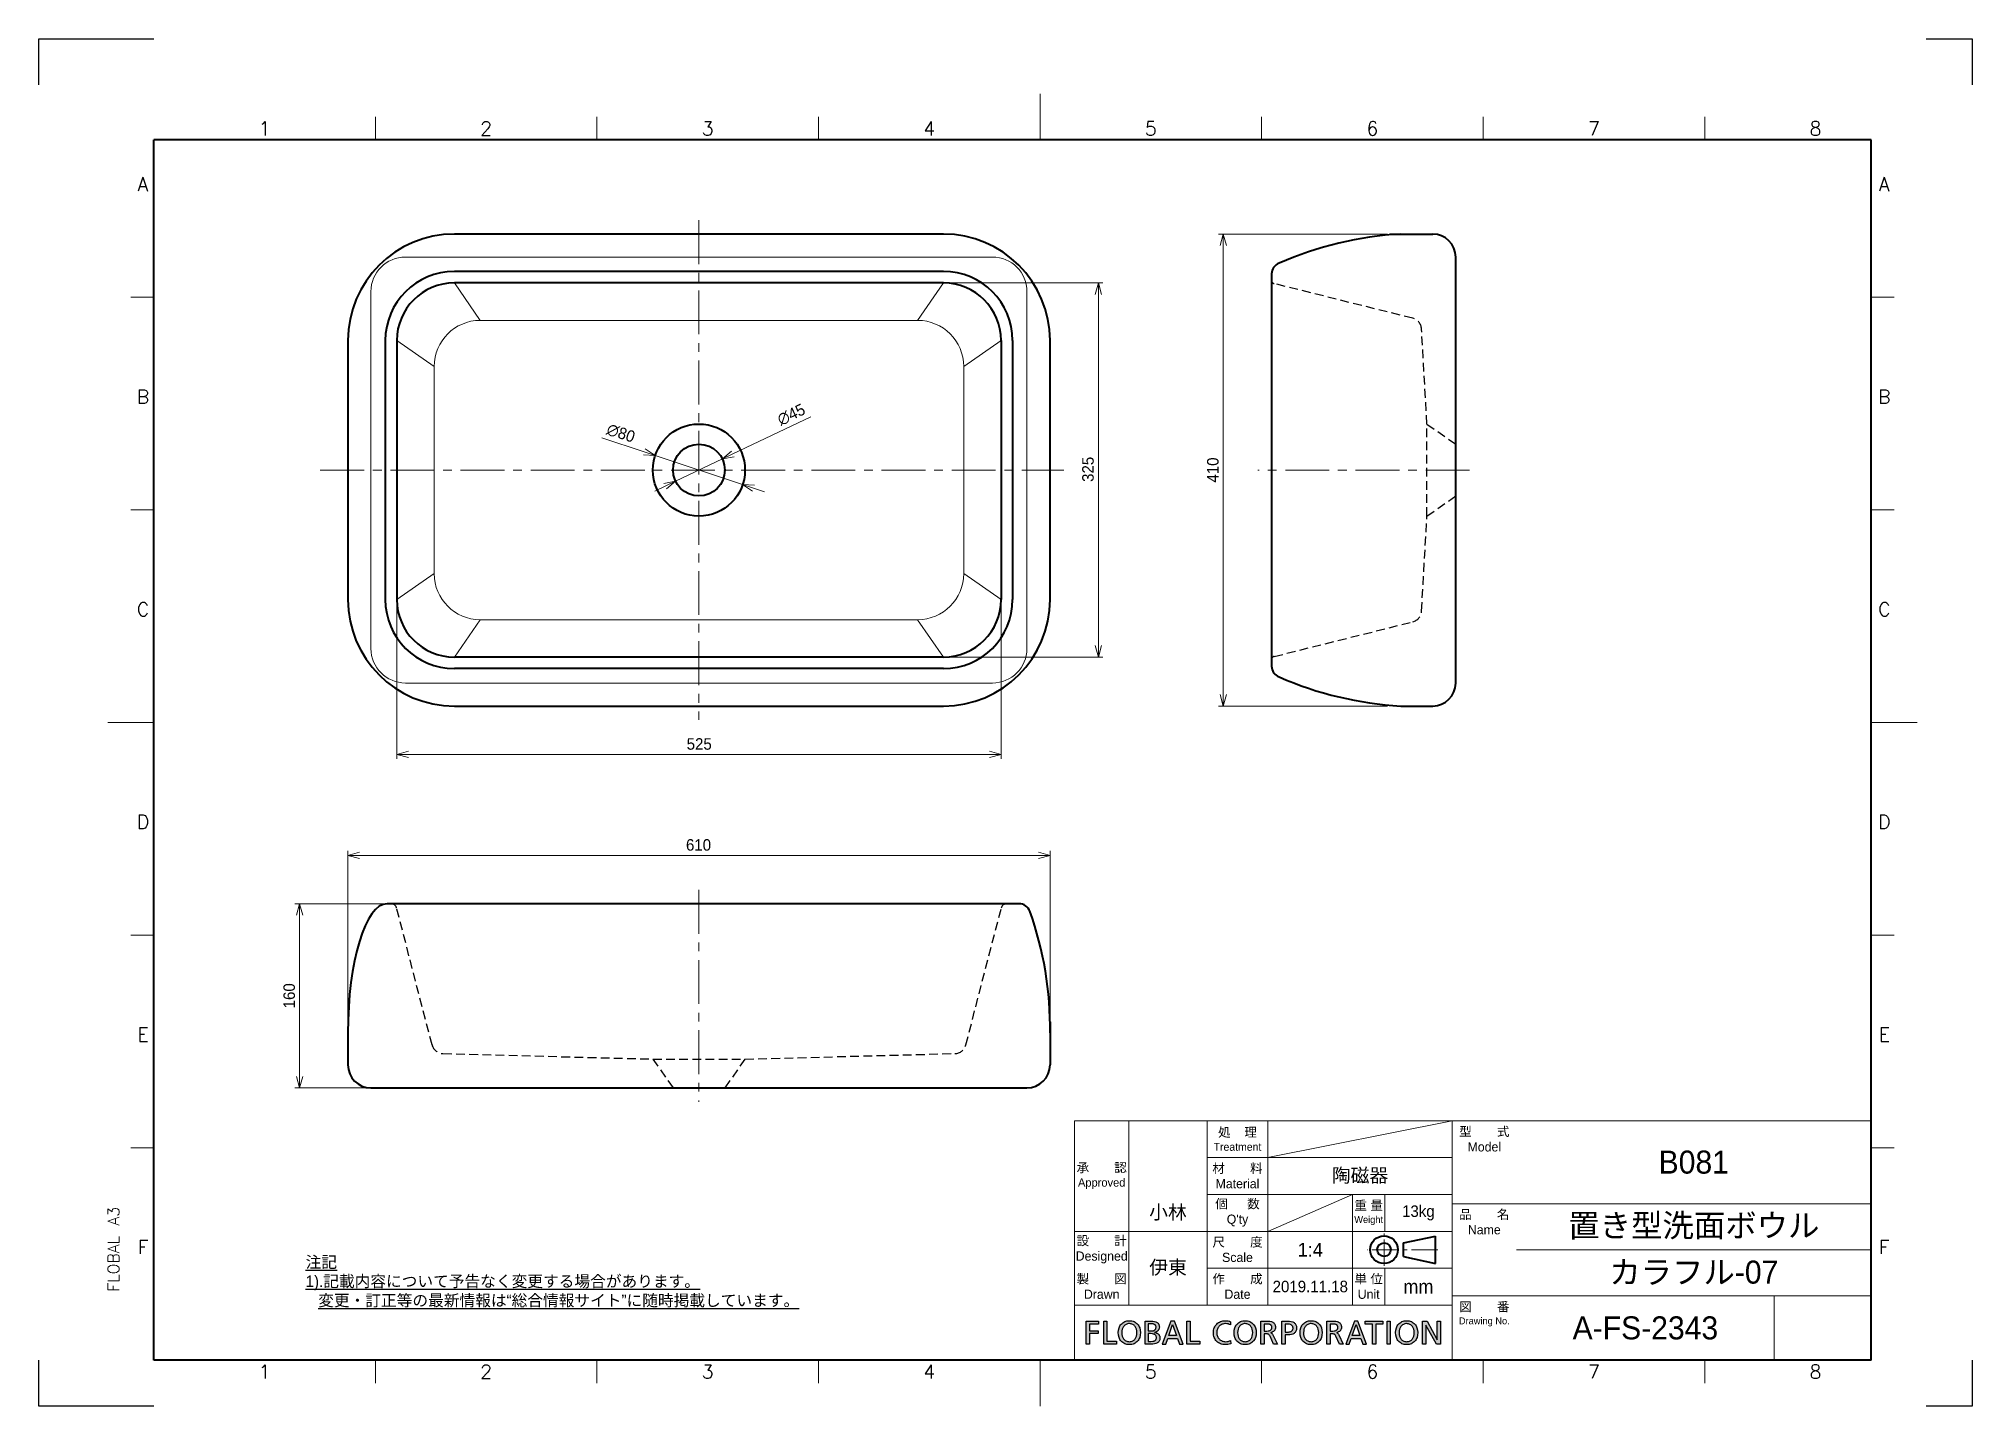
# Model space of a CAD drawing. Header units: millimetres. Extents: x 0 to 1680, y 0 to 1188.
import ezdxf
from ezdxf.enums import TextEntityAlignment as Align

# ---------------------------------------------------------------- set-up
doc = ezdxf.new("R2010")
doc.units = ezdxf.units.MM
doc.header["$LTSCALE"] = 0.3
for name, pattern in [('CENTER', [50.8, 31.75, -6.35, 6.35, -6.35]), ('CENTER2', [28.575, 19.05, -3.175, 3.175, -3.175]), ('HIDDEN', [9.525, 6.35, -3.175])]:
    doc.linetypes.add(name, pattern=pattern)
doc.layers.add('HOJO', color=8, linetype='Continuous', lineweight=13, plot=False)
for name, color, linetype, lineweight in [('TEXT', 7, 'Continuous', 25), ('中心線', 4, 'CENTER', 18), ('中心線x.5', 4, 'CENTER2', 18), ('実線', 3, 'Continuous', 35), ('寸法', 2, 'Continuous', 18), ('細線', 7, 'Continuous', 18), ('隠線', 1, 'HIDDEN', 25)]:
    doc.layers.add(name, color=color, linetype=linetype, lineweight=lineweight)
doc.styles.add('MS Pゴシック', font='')
doc.styles.add('Roman', font='romans.shx', dxfattribs={"bigfont": 'bigfont.shx'})
doc.styles.get("Standard").update_dxf_attribs({"font": 'txt.shx', "bigfont": 'bigfont.shx'})
doc.styles.get('MS Pゴシック').set_extended_font_data('MS PGothic')
doc.dimstyles.new('MyDim S＝1：4', dxfattribs={"dimtxt": 2.5, "dimasz": 2.5, "dimexe": 1, "dimexo": 0.5, "dimgap": 1, "dimtad": 3, "dimdsep": 46, "dimtxsty": 'MS Pゴシック', "dimblk": 'OPEN30', "dimcen": 0, "dimclrd": 256, "dimclre": 256, "dimclrt": 256, "dimazin": 2, "dimtfac": 1, "dimtmove": 0, "dimatfit": 3, "dimldrblk": 'OPEN30', "dimfxl": 1, "dimlwd": 18, "dimlwe": 18, "dimarcsym": 0})

msp = doc.modelspace()

# ---------------------------------------------------------------- texts
at = {"layer": 'TEXT', "ltscale": 4, "style": 'Roman'}
for s, p in [('1', (196.25, 1104)), ('2', (388.75, 1104)), ('3', (581.25, 1104)), ('4', (773.75, 1104)), ('5', (966.25, 1104)), ('6', (1158.75, 1104)), ('7', (1351.25, 1104)), ('8', (1543.75, 1104)), ('A', (90.429, 1055.667)), ('A', (1603.483, 1055.667)), ('B', (90.61, 871)), ('B', (1603.483, 871)), ('C', (90.61, 686.333)), ('C', (1603.483, 686.333)), ('D', (90.61, 501.667)), ('D', (1603.483, 501.667)), ('E', (90.61, 317)), ('E', (1603.483, 317)), ('F', (90.61, 132.333)), ('F', (1603.483, 132.333)), ('1', (196.25, 24.08)), ('2', (388.75, 24.08)), ('3', (581.25, 24.08)), ('4', (773.75, 24.08)), ('5', (966.25, 24.08)), ('6', (1158.75, 24.08)), ('7', (1351.25, 24.08)), ('8', (1543.75, 24.08))]:
    msp.add_text(s, height=12, dxfattribs=at).set_placement(p, align=Align.CENTER)
at = {"layer": 'TEXT', "ltscale": 4}
msp.add_text('FLOBAL A3', height=10, rotation=90, dxfattribs=at).set_placement((70, 99.583))
for s, insert, char_height, width, attachment_point in [('{\\fMS UI Gothic|b0|i0|c128|p50;処    理\\H0.85x;Treatment}', (1041.556, 232), 8, 52.88785, 5), ('{\\fMS UI Gothic|b0|i0|c128|p2;型\u3000\u3000式\\P\\fMS UI Gothic|b0|i0|c128|p50;Model}', (1256, 232), 8, 56, 5), ('{\\fMS PMincho|b0|i0|c128|p18;B081}', (1438, 212), 20, 308, 5), ('{\\fMS UI Gothic|b0|i0|c128|p50;承\u3000\u3000認\\H0.9x;Approved}', (923.58, 200), 8, 47.16, 5), ('{\\fMS UI Gothic|b0|i0|c128|p2;材\u3000\u3000料Material}', (1041.556, 200), 8, 52.88785, 5), ('{\\fMS PMincho|b0|i0|c128|p18;陶磁器}', (1148, 200), 12, 160, 5), ('{\\fMS PMincho|b0|i0|c128|p18;小林}', (981.136, 168), 12, 67.95215, 5), ("{\\fMS UI Gothic|b0|i0|c128|p2;個  \u3000数Q'ty}", (1041.556, 168), 8, 52.88785, 5), ('{\\fMS UI Gothic|b0|i0|c128|p50;重 量\\H0.7502x;Weight}', (1155.531, 168), 7.998, 27.84, 5), ('{\\fMS PMincho|b0|i0|c128|p18;13kg}', (1198.726, 168), 10, 58.54857, 5), ('{\\fMS UI Gothic|b0|i0|c128|p2;品\u3000\u3000名\\P\\fMS UI Gothic|b0|i0|c128|p50;Name}', (1256, 160), 8, 56, 5), ('{\\fMS PMincho|b0|i0|c128|p18;置き型洗面ボウル}', (1438.061, 156), 20, 308.1212, 5), ('{\\fMS UI Gothic|b0|i0|c128|p2;設\u3000\u3000計Designed}', (923.58, 136), 8, 47.16, 5), ('{\\fMS UI Gothic|b0|i0|c128|p50;尺\u3000\u3000度Scale}', (1041.556, 136), 8, 52.88785, 5), ('{\\fMS PMincho|b0|i0|c128|p18;1:4}', (1104.806, 136), 12, 73.61143, 5), ('{\\fMS PMincho|b0|i0|c128|p18;\\L注記\\P1).記載内容について予告なく変更する場合があります。\\P   変更・訂正等の最新情報は“総合情報サイト”に随時掲載しています。}', (231.958, 85.834), 10, 1032.25224, 7), ('{\\fMS PMincho|b0|i0|c128|p18;伊東}', (981.204, 120), 12, 68.0889, 5), ('{\\fMS PMincho|b0|i0|c128|p18;カラフル-07}', (1438, 116), 20, 308, 5), ('{\\fMS UI Gothic|b0|i0|c128|p2;製\u3000\u3000図\\PDrawn}', (923.58, 104), 8, 47.16, 5), ('{\\fMS UI Gothic|b0|i0|c128|p2;作\u3000\u3000成Date}', (1041.556, 104), 8, 52.88785, 5), ('{\\fMS PMincho|b0|i0|c128|p18;2019.11.18}', (1104.806, 104), 10, 73.61143, 5), ('{\\fMS UI Gothic|b0|i0|c128|p50;単 位\\H1x;Unit}', (1155.531, 104), 7.998, 27.84, 5), ('{\\fMS PMincho|b0|i0|c128|p18;mm}', (1198.726, 104), 12, 58.54846, 5), ('{\\fMS UI Gothic|b0|i0|c128|p50;図\u3000\u3000番\\fMS UI Gothic|b0|i0|c128|p2;\\P\\fMS UI Gothic|b0|i0|c128|p50;\\H0.75x;Drawing No.}', (1256, 80), 8, 56, 5), ('{\\fMS PMincho|b0|i0|c128|p18;A-FS-2343}', (1395.941, 68), 20, 223.88148, 5)]:
    msp.add_mtext(s, dxfattribs=dict(at, insert=insert, char_height=char_height, width=width, attachment_point=attachment_point))

# ---------------------------------------------------------------- blocks, each defined once
blk = doc.blocks.new('_Open30')
at = {"color": 0, "lineweight": -2}
for p, q in [((-1, 0.27), (0, 0)), ((0, 0), (-1, -0.27)), ((0, 0), (-1, 0))]:
    blk.add_line(p, q, dxfattribs=at)
blk = doc.blocks.new('*D7')
at = {"layer": 'Defpoints', "color": 0, "ltscale": 4, "transparency": 16777216}
for p in [(226.7, 436.6), (302.8, 436.6), (288.7, 276.6)]:
    blk.add_point(p, dxfattribs=at)
at = {"layer": '寸法', "lineweight": 18, "ltscale": 4, "transparency": 16777216}
for p, q in [((300.8, 436.6), (222.7, 436.6)), ((226.7, 286.6), (226.7, 426.6)), ((286.7, 276.6), (222.7, 276.6))]:
    blk.add_line(p, q, dxfattribs=at)
at = {"layer": '寸法', "lineweight": 18, "ltscale": 4, "transparency": 16777216, "xscale": 10, "yscale": 10, "zscale": 10}
for p, rotation in [((226.7, 436.6), 90), ((226.7, 276.6), 270)]:
    blk.add_blockref('_Open30', p, dxfattribs=dict(at, rotation=rotation))
at = {"layer": '寸法', "ltscale": 4, "transparency": 16777216, "insert": (217.7, 356.6), "char_height": 10, "attachment_point": 5, "rotation": 90, "style": 'MS Pゴシック'}
blk.add_mtext('160', dxfattribs=at)
blk = doc.blocks.new('*D4')
at = {"layer": 'Defpoints', "color": 0, "ltscale": 4, "transparency": 16777216}
for p in [(1029.2, 1018.3), (1173.9, 1018.3), (1173.9, 608.3)]:
    blk.add_point(p, dxfattribs=at)
at = {"layer": '寸法', "lineweight": 18, "ltscale": 4, "transparency": 16777216}
for p, q in [((1171.9, 1018.3), (1025.2, 1018.3)), ((1029.2, 618.3), (1029.2, 1008.3)), ((1171.9, 608.3), (1025.2, 608.3))]:
    blk.add_line(p, q, dxfattribs=at)
at = {"layer": '寸法', "lineweight": 18, "ltscale": 4, "transparency": 16777216, "xscale": 10, "yscale": 10, "zscale": 10}
for p, rotation in [((1029.2, 1018.3), 90), ((1029.2, 608.3), 270)]:
    blk.add_blockref('_Open30', p, dxfattribs=dict(at, rotation=rotation))
at = {"layer": '寸法', "ltscale": 4, "transparency": 16777216, "insert": (1020.2, 813.3), "char_height": 10, "attachment_point": 5, "rotation": 90, "style": 'MS Pゴシック'}
blk.add_mtext('410', dxfattribs=at)
blk = doc.blocks.new('*D6')
at = {"layer": 'Defpoints', "color": 0, "ltscale": 4, "transparency": 16777216}
for p in [(878.7, 478.6), (268.7, 324.3), (878.7, 333.9)]:
    blk.add_point(p, dxfattribs=at)
at = {"layer": '寸法', "lineweight": 18, "ltscale": 4, "transparency": 16777216}
for p, q in [((268.7, 326.3), (268.7, 482.6)), ((278.7, 478.6), (868.7, 478.6)), ((878.7, 335.9), (878.7, 482.6))]:
    blk.add_line(p, q, dxfattribs=at)
at = {"layer": '寸法', "lineweight": 18, "ltscale": 4, "transparency": 16777216, "xscale": 10, "yscale": 10, "zscale": 10, "rotation": 180}
blk.add_blockref('_Open30', (268.7, 478.6), dxfattribs=at)
at = {"layer": '寸法', "lineweight": 18, "ltscale": 4, "transparency": 16777216, "xscale": 10, "yscale": 10, "zscale": 10}
blk.add_blockref('_Open30', (878.7, 478.6), dxfattribs=at)
at = {"layer": '寸法', "ltscale": 4, "transparency": 16777216, "insert": (573.3, 487.6), "char_height": 10, "attachment_point": 5, "style": 'MS Pゴシック'}
blk.add_mtext('610', dxfattribs=at)
blk = doc.blocks.new('*D9')
at = {"layer": 'Defpoints', "color": 0, "ltscale": 4, "transparency": 16777216}
for p in [(535.7, 825.9), (611.6, 800.7)]:
    blk.add_point(p, dxfattribs=at)
at = {"layer": '寸法', "lineweight": 18, "ltscale": 4, "transparency": 16777216}
for p, q in [((489.2, 841.4), (526.2, 829.1)), ((611.6, 800.7), (535.7, 825.9)), ((621.1, 797.5), (630.6, 794.4))]:
    blk.add_line(p, q, dxfattribs=at)
at = {"layer": '寸法', "lineweight": 18, "ltscale": 4, "transparency": 16777216, "xscale": 10, "yscale": 10, "zscale": 10}
for p, rotation in [((535.7, 825.9), 341.622467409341), ((611.6, 800.7), 161.622467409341)]:
    blk.add_blockref('_Open30', p, dxfattribs=dict(at, rotation=rotation))
at = {"layer": '寸法', "ltscale": 4, "transparency": 16777216, "insert": (505.8, 845.3), "char_height": 10, "attachment_point": 5, "rotation": 341.6225, "style": 'MS Pゴシック'}
blk.add_mtext('∅80', dxfattribs=at)
blk = doc.blocks.new('*D8')
at = {"layer": 'Defpoints', "color": 0, "ltscale": 4, "transparency": 16777216}
for p in [(594, 823), (553.3, 803.6)]:
    blk.add_point(p, dxfattribs=at)
at = {"layer": '寸法', "lineweight": 18, "ltscale": 4, "transparency": 16777216}
for p, q in [((670.8, 859.5), (603, 827.3)), ((553.3, 803.6), (594, 823)), ((544.3, 799.3), (535.3, 795))]:
    blk.add_line(p, q, dxfattribs=at)
at = {"layer": '寸法', "lineweight": 18, "ltscale": 4, "transparency": 16777216, "xscale": 10, "yscale": 10, "zscale": 10}
for p, rotation in [((594, 823), 205.445178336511), ((553.3, 803.6), 25.44517833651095)]:
    blk.add_blockref('_Open30', p, dxfattribs=dict(at, rotation=rotation))
at = {"layer": '寸法', "ltscale": 4, "transparency": 16777216, "insert": (653.9, 861.4), "char_height": 10, "attachment_point": 5, "rotation": 25.4452, "style": 'MS Pゴシック'}
blk.add_mtext('∅45', dxfattribs=at)
blk = doc.blocks.new('*D5')
at = {"layer": 'Defpoints', "color": 0, "ltscale": 4, "transparency": 16777216}
for p in [(311.2, 700.8), (836.2, 700.8), (836.2, 566.3)]:
    blk.add_point(p, dxfattribs=at)
at = {"layer": '寸法', "lineweight": 18, "ltscale": 4, "transparency": 16777216}
for p, q in [((311.2, 698.8), (311.2, 562.3)), ((836.2, 698.8), (836.2, 562.3)), ((321.2, 566.3), (826.2, 566.3))]:
    blk.add_line(p, q, dxfattribs=at)
at = {"layer": '寸法', "lineweight": 18, "ltscale": 4, "transparency": 16777216, "xscale": 10, "yscale": 10, "zscale": 10, "rotation": 180}
blk.add_blockref('_Open30', (311.2, 566.3), dxfattribs=at)
at = {"layer": '寸法', "lineweight": 18, "ltscale": 4, "transparency": 16777216, "xscale": 10, "yscale": 10, "zscale": 10}
blk.add_blockref('_Open30', (836.2, 566.3), dxfattribs=at)
at = {"layer": '寸法', "ltscale": 4, "transparency": 16777216, "insert": (573.9, 575.3), "char_height": 10, "attachment_point": 5, "style": 'MS Pゴシック'}
blk.add_mtext('525', dxfattribs=at)
blk = doc.blocks.new('*D3')
at = {"layer": 'Defpoints', "color": 0, "ltscale": 4, "transparency": 16777216}
for p in [(786.2, 975.8), (920.7, 975.8), (786.2, 650.8)]:
    blk.add_point(p, dxfattribs=at)
at = {"layer": '寸法', "lineweight": 18, "ltscale": 4, "transparency": 16777216}
for p, q in [((788.2, 975.8), (924.7, 975.8)), ((920.7, 660.8), (920.7, 965.8)), ((788.2, 650.8), (924.7, 650.8))]:
    blk.add_line(p, q, dxfattribs=at)
at = {"layer": '寸法', "lineweight": 18, "ltscale": 4, "transparency": 16777216, "xscale": 10, "yscale": 10, "zscale": 10}
for p, rotation in [((920.7, 975.8), 90), ((920.7, 650.8), 270)]:
    blk.add_blockref('_Open30', p, dxfattribs=dict(at, rotation=rotation))
at = {"layer": '寸法', "ltscale": 4, "transparency": 16777216, "insert": (911.7, 813.9), "char_height": 10, "attachment_point": 5, "rotation": 90, "style": 'MS Pゴシック'}
blk.add_mtext('325', dxfattribs=at)
blk = doc.blocks.new('FLOBAL CORPORATIOM')
at = {"layer": 'TEXT'}
h = blk.add_hatch(color=256, dxfattribs=at)
h.paths.add_polyline_path([(16.86, 1.72), (16.79, 1.86), (16.7, 1.99), (16.6, 2.1), (16.48, 2.19), (16.35, 2.27), (16.21, 2.34), (16.06, 2.39), (15.73, 2.46), (15.01, 2.5), (13.79, 2.5), (13.79, -2.5), (14.5, -2.5), (14.5, -0.28), (14.93, -0.28), (15.19, -0.29), (15.3, -0.31), (15.36, -0.32), (15.41, -0.34), (15.46, -0.37), (15.51, -0.4), (15.55, -0.44), (15.6, -0.48), (15.69, -0.61), (15.77, -0.77), (16.54, -2.5), (17.35, -2.5), (16.41, -0.51), (16.3, -0.31), (16.25, -0.24), (16.19, -0.17), (16.13, -0.12), (16.07, -0.08), (15.92, -0.01), (15.92, 0.01), (16.13, 0.06), (16.33, 0.14), (16.5, 0.25), (16.65, 0.39), (16.72, 0.46), (16.78, 0.54), (16.83, 0.63), (16.87, 0.73), (16.91, 0.82), (16.93, 0.93), (16.95, 1.03), (16.95, 1.15), (16.94, 1.36), (16.91, 1.55)])
h.paths.add_polyline_path([(14.5, 1.87), (15.19, 1.87), (15.42, 1.86), (15.62, 1.82), (15.71, 1.79), (15.8, 1.76), (15.87, 1.72), (15.94, 1.67), (16, 1.62), (16.05, 1.56), (16.09, 1.5), (16.13, 1.44), (16.16, 1.37), (16.18, 1.29), (16.19, 1.21), (16.19, 1.13), (16.19, 1.04), (16.17, 0.96), (16.15, 0.88), (16.12, 0.81), (16.08, 0.74), (16.03, 0.67), (15.97, 0.61), (15.91, 0.56), (15.83, 0.51), (15.75, 0.47), (15.57, 0.41), (15.35, 0.36), (15.11, 0.35), (14.5, 0.35)], flags=16)
h.paths.add_polyline_path([(-37.77, -0.22), (-35.91, -0.22), (-35.91, 0.41), (-37.77, 0.41), (-37.77, 1.87), (-35.83, 1.87), (-35.83, 2.5), (-38.48, 2.5), (-38.48, -2.5), (-37.77, -2.5)])
h.paths.add_polyline_path([(-34.69, -2.5), (-31.88, -2.5), (-31.88, -1.87), (-33.97, -1.87), (-33.97, 2.5), (-34.69, 2.5)])
h.paths.add_polyline_path([(-30.34, 2.28), (-30.53, 2.16), (-30.71, 2.01), (-30.88, 1.85), (-31.02, 1.67), (-31.15, 1.47), (-31.26, 1.26), (-31.35, 1.03), (-31.47, 0.54), (-31.51, 0), (-31.47, -0.55), (-31.35, -1.04), (-31.26, -1.27), (-31.15, -1.49), (-31.03, -1.68), (-30.88, -1.86), (-30.72, -2.02), (-30.54, -2.17), (-30.34, -2.29), (-30.12, -2.4), (-29.89, -2.48), (-29.65, -2.54), (-29.38, -2.57), (-29.1, -2.59), (-28.83, -2.57), (-28.56, -2.54), (-28.32, -2.48), (-28.09, -2.4), (-27.87, -2.29), (-27.67, -2.17), (-27.49, -2.02), (-27.33, -1.86), (-27.18, -1.68), (-27.06, -1.49), (-26.95, -1.27), (-26.86, -1.04), (-26.74, -0.55), (-26.7, 0), (-26.74, 0.54), (-26.86, 1.03), (-26.95, 1.26), (-27.06, 1.47), (-27.19, 1.67), (-27.33, 1.85), (-27.5, 2.01), (-27.68, 2.16), (-27.87, 2.28), (-28.09, 2.39), (-28.32, 2.47), (-28.57, 2.54), (-28.83, 2.57), (-29.1, 2.59), (-29.38, 2.57), (-29.64, 2.54), (-29.89, 2.47), (-30.12, 2.39)])
h.paths.add_polyline_path([(-29.83, 1.8), (-29.67, 1.86), (-29.49, 1.92), (-29.31, 1.95), (-29.1, 1.96), (-28.9, 1.94), (-28.72, 1.91), (-28.54, 1.86), (-28.38, 1.79), (-28.23, 1.7), (-28.1, 1.6), (-27.98, 1.49), (-27.87, 1.36), (-27.77, 1.22), (-27.69, 1.06), (-27.56, 0.73), (-27.48, 0.38), (-27.46, 0), (-27.48, -0.37), (-27.55, -0.73), (-27.67, -1.06), (-27.75, -1.21), (-27.85, -1.35), (-27.96, -1.48), (-28.08, -1.6), (-28.21, -1.7), (-28.36, -1.79), (-28.52, -1.86), (-28.7, -1.91), (-28.9, -1.94), (-29.1, -1.96), (-29.31, -1.94), (-29.51, -1.91), (-29.69, -1.86), (-29.85, -1.79), (-30, -1.7), (-30.13, -1.6), (-30.25, -1.48), (-30.36, -1.35), (-30.45, -1.21), (-30.54, -1.06), (-30.66, -0.73), (-30.73, -0.37), (-30.75, 0), (-30.73, 0.38), (-30.65, 0.74), (-30.52, 1.07), (-30.44, 1.22), (-30.34, 1.36), (-30.23, 1.49), (-30.11, 1.61), (-29.98, 1.71)], flags=16)
h.paths.add_polyline_path([(-25.71, -2.5), (-24.38, -2.5), (-24.01, -2.49), (-23.65, -2.44), (-23.33, -2.36), (-23.18, -2.31), (-23.04, -2.24), (-22.92, -2.16), (-22.81, -2.06), (-22.71, -1.95), (-22.63, -1.83), (-22.56, -1.69), (-22.51, -1.53), (-22.48, -1.36), (-22.47, -1.17), (-22.48, -1.04), (-22.5, -0.92), (-22.52, -0.8), (-22.56, -0.69), (-22.61, -0.59), (-22.66, -0.49), (-22.73, -0.41), (-22.8, -0.32), (-22.88, -0.25), (-22.97, -0.19), (-23.06, -0.13), (-23.17, -0.08), (-23.39, 0), (-23.63, 0.04), (-23.63, 0.05), (-23.41, 0.12), (-23.21, 0.21), (-23.03, 0.31), (-22.95, 0.38), (-22.88, 0.45), (-22.82, 0.52), (-22.76, 0.6), (-22.71, 0.69), (-22.68, 0.79), (-22.64, 0.89), (-22.62, 1), (-22.6, 1.24), (-22.61, 1.41), (-22.64, 1.56), (-22.68, 1.7), (-22.73, 1.83), (-22.8, 1.94), (-22.88, 2.04), (-22.98, 2.14), (-23.09, 2.22), (-23.21, 2.29), (-23.35, 2.34), (-23.65, 2.43), (-23.98, 2.48), (-24.36, 2.5), (-25.71, 2.5)])
h.paths.add_polyline_path([(-25, 1.91), (-24.24, 1.91), (-24.08, 1.9), (-23.92, 1.88), (-23.77, 1.83), (-23.69, 1.8), (-23.63, 1.76), (-23.56, 1.72), (-23.5, 1.66), (-23.45, 1.6), (-23.4, 1.53), (-23.37, 1.46), (-23.34, 1.37), (-23.32, 1.27), (-23.32, 1.17), (-23.33, 1.04), (-23.35, 0.92), (-23.38, 0.82), (-23.42, 0.73), (-23.48, 0.65), (-23.54, 0.59), (-23.62, 0.53), (-23.7, 0.49), (-23.79, 0.45), (-23.89, 0.42), (-24.11, 0.39), (-24.6, 0.37), (-25, 0.37)], flags=16)
h.paths.add_polyline_path([(-25, -0.22), (-24.53, -0.22), (-24.07, -0.25), (-23.85, -0.3), (-23.75, -0.33), (-23.65, -0.37), (-23.56, -0.42), (-23.48, -0.48), (-23.41, -0.56), (-23.35, -0.64), (-23.3, -0.73), (-23.26, -0.84), (-23.24, -0.97), (-23.23, -1.1), (-23.24, -1.22), (-23.26, -1.33), (-23.29, -1.43), (-23.33, -1.51), (-23.39, -1.59), (-23.45, -1.66), (-23.52, -1.71), (-23.6, -1.76), (-23.69, -1.8), (-23.79, -1.83), (-23.99, -1.88), (-24.46, -1.91), (-25, -1.91)], flags=16)
h.paths.add_polyline_path([(-21.97, -2.5), (-21.22, -2.5), (-20.78, -1.24), (-18.67, -1.24), (-18.23, -2.5), (-17.45, -2.5), (-19.32, 2.5), (-20.08, 2.5)])
h.paths.add_polyline_path([(-19.72, 1.78), (-18.88, -0.65), (-20.57, -0.65)], flags=16)
h.paths.add_polyline_path([(-15.89, 2.5), (-16.6, 2.5), (-16.6, -2.5), (-13.8, -2.5), (-13.8, -1.87), (-15.89, -1.87)])
h.paths.add_polyline_path([(-9.04, 2.47), (-9.29, 2.39), (-9.52, 2.29), (-9.74, 2.17), (-9.94, 2.03), (-10.13, 1.87), (-10.29, 1.69), (-10.44, 1.5), (-10.57, 1.29), (-10.68, 1.07), (-10.76, 0.83), (-10.82, 0.57), (-10.86, 0.3), (-10.87, 0.02), (-10.86, -0.27), (-10.83, -0.55), (-10.77, -0.81), (-10.69, -1.06), (-10.58, -1.29), (-10.46, -1.5), (-10.31, -1.7), (-10.15, -1.88), (-9.97, -2.04), (-9.77, -2.18), (-9.55, -2.3), (-9.32, -2.4), (-9.07, -2.48), (-8.81, -2.54), (-8.24, -2.59), (-7.7, -2.56), (-7.4, -2.5), (-7.1, -2.41), (-7.14, -1.71), (-7.25, -1.77), (-7.37, -1.81), (-7.65, -1.89), (-7.95, -1.94), (-8.23, -1.96), (-8.42, -1.95), (-8.61, -1.92), (-8.79, -1.88), (-8.96, -1.82), (-9.13, -1.74), (-9.28, -1.65), (-9.43, -1.54), (-9.56, -1.42), (-9.68, -1.28), (-9.79, -1.14), (-9.89, -0.97), (-9.97, -0.8), (-10.03, -0.62), (-10.08, -0.42), (-10.11, -0.22), (-10.12, 0), (-10.11, 0.21), (-10.08, 0.41), (-10.04, 0.6), (-9.98, 0.78), (-9.9, 0.95), (-9.81, 1.11), (-9.71, 1.26), (-9.59, 1.4), (-9.46, 1.52), (-9.31, 1.63), (-9.15, 1.73), (-8.98, 1.81), (-8.8, 1.87), (-8.61, 1.92), (-8.41, 1.95), (-8.2, 1.96, -0.133027), (-7.16, 1.68), (-7.11, 2.37, 0.10488), (-8.23, 2.59), (-8.78, 2.53)])
h.paths.add_polyline_path([(-5.39, 2.16), (-5.57, 2.01), (-5.73, 1.85), (-5.88, 1.67), (-6.01, 1.47), (-6.11, 1.26), (-6.2, 1.03), (-6.33, 0.54), (-6.37, 0), (-6.33, -0.55), (-6.2, -1.04), (-6.12, -1.27), (-6.01, -1.49), (-5.88, -1.68), (-5.74, -1.86), (-5.57, -2.02), (-5.39, -2.17), (-5.19, -2.29), (-4.98, -2.4), (-4.75, -2.48), (-4.5, -2.54), (-4.24, -2.57), (-3.96, -2.59), (-3.68, -2.57), (-3.42, -2.54), (-3.17, -2.48), (-2.94, -2.4), (-2.73, -2.29), (-2.53, -2.17), (-2.35, -2.02), (-2.18, -1.86), (-2.04, -1.68), (-1.91, -1.49), (-1.8, -1.27), (-1.71, -1.04), (-1.59, -0.55), (-1.55, 0), (-1.59, 0.54), (-1.71, 1.03), (-1.8, 1.26), (-1.91, 1.47), (-2.04, 1.67), (-2.19, 1.85), (-2.35, 2.01), (-2.53, 2.16), (-2.73, 2.28), (-2.94, 2.39), (-3.17, 2.47), (-3.42, 2.54), (-3.68, 2.57), (-3.96, 2.59), (-4.24, 2.57), (-4.5, 2.54), (-4.75, 2.47), (-4.98, 2.39), (-5.19, 2.28)])
h.paths.add_polyline_path([(-4.83, 1.71), (-4.68, 1.8), (-4.52, 1.86), (-4.35, 1.92), (-4.16, 1.95), (-3.96, 1.96), (-3.76, 1.94), (-3.57, 1.91), (-3.4, 1.86), (-3.24, 1.79), (-3.09, 1.7), (-2.95, 1.6), (-2.83, 1.49), (-2.72, 1.36), (-2.63, 1.22), (-2.54, 1.06), (-2.41, 0.73), (-2.34, 0.38), (-2.31, 0), (-2.34, -0.37), (-2.41, -0.73), (-2.53, -1.06), (-2.61, -1.21), (-2.7, -1.35), (-2.81, -1.48), (-2.93, -1.6), (-3.07, -1.7), (-3.22, -1.79), (-3.38, -1.86), (-3.56, -1.91), (-3.75, -1.94), (-3.96, -1.96), (-4.17, -1.94), (-4.36, -1.91), (-4.54, -1.86), (-4.7, -1.79), (-4.85, -1.7), (-4.99, -1.6), (-5.11, -1.48), (-5.22, -1.35), (-5.31, -1.21), (-5.39, -1.06), (-5.51, -0.73), (-5.58, -0.37), (-5.61, 0), (-5.58, 0.38), (-5.5, 0.74), (-5.38, 1.07), (-5.29, 1.22), (-5.2, 1.36), (-5.09, 1.49), (-4.97, 1.61)], flags=16)
h.paths.add_polyline_path([(-0.54, -2.5), (0.17, -2.5), (0.17, -0.28), (0.6, -0.28), (0.86, -0.29), (0.98, -0.31), (1.03, -0.32), (1.08, -0.34), (1.13, -0.37), (1.18, -0.4), (1.23, -0.44), (1.27, -0.48), (1.36, -0.61), (1.44, -0.77), (2.21, -2.5), (3.03, -2.5), (2.08, -0.51), (1.97, -0.31), (1.92, -0.24), (1.86, -0.17), (1.81, -0.12), (1.74, -0.08), (1.59, -0.01), (1.59, 0.01), (1.8, 0.06), (2, 0.14), (2.17, 0.25), (2.33, 0.39), (2.39, 0.46), (2.45, 0.54), (2.5, 0.63), (2.54, 0.73), (2.58, 0.82), (2.6, 0.93), (2.62, 1.03), (2.62, 1.15), (2.61, 1.36), (2.58, 1.55), (2.53, 1.72), (2.46, 1.86), (2.37, 1.99), (2.27, 2.1), (2.15, 2.19), (2.02, 2.27), (1.88, 2.34), (1.73, 2.39), (1.4, 2.46), (0.68, 2.5), (-0.54, 2.5)])
h.paths.add_polyline_path([(0.17, 1.87), (0.86, 1.87), (1.09, 1.86), (1.3, 1.82), (1.39, 1.79), (1.47, 1.76), (1.54, 1.72), (1.61, 1.67), (1.67, 1.62), (1.72, 1.56), (1.76, 1.5), (1.8, 1.44), (1.83, 1.37), (1.85, 1.29), (1.86, 1.21), (1.86, 1.13), (1.86, 1.04), (1.85, 0.96), (1.82, 0.88), (1.79, 0.81), (1.75, 0.74), (1.7, 0.67), (1.64, 0.61), (1.58, 0.56), (1.51, 0.51), (1.42, 0.47), (1.24, 0.41), (1.02, 0.36), (0.78, 0.35), (0.17, 0.35)], flags=16)
h.paths.add_polyline_path([(4.01, -2.5), (4.73, -2.5), (4.73, -0.5), (5.43, -0.5), (5.77, -0.48), (6.09, -0.42), (6.39, -0.32), (6.53, -0.25), (6.66, -0.17), (6.77, -0.07), (6.88, 0.04), (6.97, 0.16), (7.05, 0.3), (7.12, 0.45), (7.16, 0.62), (7.19, 0.8), (7.2, 1), (7.19, 1.21), (7.16, 1.39), (7.12, 1.56), (7.05, 1.72), (6.97, 1.85), (6.88, 1.98), (6.77, 2.08), (6.65, 2.18), (6.51, 2.26), (6.37, 2.33), (6.05, 2.43), (5.7, 2.48), (5.32, 2.5), (4.01, 2.5)])
h.paths.add_polyline_path([(4.73, 1.87), (5.34, 1.87), (5.51, 1.86), (5.7, 1.82), (5.88, 1.76), (6.06, 1.68), (6.14, 1.62), (6.21, 1.56), (6.28, 1.49), (6.33, 1.41), (6.38, 1.32), (6.41, 1.23), (6.43, 1.12), (6.44, 1.01), (6.44, 0.89), (6.42, 0.78), (6.39, 0.68), (6.35, 0.59), (6.3, 0.51), (6.24, 0.44), (6.18, 0.38), (6.11, 0.32), (6.03, 0.27), (5.95, 0.23), (5.78, 0.17), (5.61, 0.14), (5.44, 0.13), (4.73, 0.13)], flags=16)
h.paths.add_polyline_path([(8.94, 2.16), (8.76, 2.01), (8.59, 1.85), (8.45, 1.67), (8.32, 1.47), (8.21, 1.26), (8.12, 1.03), (8, 0.54), (7.96, 0), (8, -0.55), (8.12, -1.04), (8.21, -1.27), (8.32, -1.49), (8.45, -1.68), (8.59, -1.86), (8.76, -2.02), (8.94, -2.17), (9.13, -2.29), (9.35, -2.4), (9.58, -2.48), (9.83, -2.54), (10.09, -2.57), (10.37, -2.59), (10.65, -2.57), (10.91, -2.54), (11.16, -2.48), (11.39, -2.4), (11.6, -2.29), (11.8, -2.17), (11.98, -2.02), (12.14, -1.86), (12.29, -1.68), (12.42, -1.49), (12.52, -1.27), (12.61, -1.04), (12.73, -0.55), (12.77, 0), (12.73, 0.54), (12.61, 1.03), (12.52, 1.26), (12.41, 1.47), (12.29, 1.67), (12.14, 1.85), (11.98, 2.01), (11.8, 2.16), (11.6, 2.28), (11.38, 2.39), (11.15, 2.47), (10.91, 2.54), (10.65, 2.57), (10.37, 2.59), (10.09, 2.57), (9.83, 2.54), (9.58, 2.47), (9.35, 2.39), (9.14, 2.28)])
h.paths.add_polyline_path([(9.36, 1.61), (9.5, 1.71), (9.65, 1.8), (9.81, 1.86), (9.98, 1.92), (10.17, 1.95), (10.37, 1.96), (10.57, 1.94), (10.76, 1.91), (10.93, 1.86), (11.09, 1.79), (11.24, 1.7), (11.37, 1.6), (11.5, 1.49), (11.61, 1.36), (11.7, 1.22), (11.79, 1.06), (11.91, 0.73), (11.99, 0.38), (12.02, 0), (11.99, -0.37), (11.92, -0.73), (11.8, -1.06), (11.72, -1.21), (11.62, -1.35), (11.52, -1.48), (11.4, -1.6), (11.26, -1.7), (11.11, -1.79), (10.95, -1.86), (10.77, -1.91), (10.58, -1.94), (10.37, -1.96), (10.16, -1.94), (9.97, -1.91), (9.79, -1.86), (9.62, -1.79), (9.47, -1.7), (9.34, -1.6), (9.22, -1.48), (9.11, -1.35), (9.02, -1.21), (8.94, -1.06), (8.82, -0.73), (8.74, -0.37), (8.72, 0), (8.75, 0.38), (8.82, 0.74), (8.95, 1.07), (9.03, 1.22), (9.13, 1.36), (9.24, 1.49)], flags=16)
h.paths.add_polyline_path([(17.88, -2.5), (18.63, -2.5), (19.07, -1.24), (21.18, -1.24), (21.62, -2.5), (22.4, -2.5), (20.53, 2.5), (19.78, 2.5)])
h.paths.add_polyline_path([(20.13, 1.78), (20.98, -0.65), (19.28, -0.65)], flags=16)
h.paths.add_polyline_path([(23.68, 1.87), (23.68, -2.5), (24.4, -2.5), (24.4, 1.87), (25.95, 1.87), (25.95, 2.5), (22.13, 2.5), (22.13, 1.87)])
h.paths.add_polyline_path([(27.56, 2.5), (26.85, 2.5), (26.85, -2.5), (27.56, -2.5)])
h.paths.add_polyline_path([(32.55, 2.16), (32.35, 2.28), (32.14, 2.39), (31.91, 2.47), (31.66, 2.54), (31.4, 2.57), (31.12, 2.59), (30.84, 2.57), (30.58, 2.54), (30.33, 2.47), (30.1, 2.39), (29.89, 2.28), (29.69, 2.16), (29.51, 2.01), (29.35, 1.85), (29.2, 1.67), (29.07, 1.47), (28.97, 1.26), (28.88, 1.03), (28.75, 0.54), (28.71, 0), (28.75, -0.55), (28.88, -1.04), (28.96, -1.27), (29.07, -1.49), (29.2, -1.68), (29.34, -1.86), (29.51, -2.02), (29.69, -2.17), (29.89, -2.29), (30.1, -2.4), (30.33, -2.48), (30.58, -2.54), (30.84, -2.57), (31.12, -2.59), (31.4, -2.57), (31.66, -2.54), (31.91, -2.48), (32.14, -2.4), (32.35, -2.29), (32.55, -2.17), (32.73, -2.02), (32.9, -1.86), (33.04, -1.68), (33.17, -1.49), (33.28, -1.27), (33.37, -1.04), (33.49, -0.55), (33.53, 0), (33.49, 0.54), (33.36, 1.03), (33.27, 1.26), (33.17, 1.47), (33.04, 1.67), (32.89, 1.85), (32.73, 2.01)])
h.paths.add_polyline_path([(32.13, 1.6), (32.25, 1.49), (32.36, 1.36), (32.45, 1.22), (32.54, 1.06), (32.67, 0.73), (32.74, 0.38), (32.77, 0), (32.74, -0.37), (32.67, -0.73), (32.55, -1.06), (32.47, -1.21), (32.38, -1.35), (32.27, -1.48), (32.15, -1.6), (32.01, -1.7), (31.86, -1.79), (31.7, -1.86), (31.52, -1.91), (31.33, -1.94), (31.12, -1.96), (30.91, -1.94), (30.72, -1.91), (30.54, -1.86), (30.38, -1.79), (30.23, -1.7), (30.09, -1.6), (29.97, -1.48), (29.86, -1.35), (29.77, -1.21), (29.69, -1.06), (29.57, -0.73), (29.5, -0.37), (29.47, 0), (29.5, 0.38), (29.58, 0.74), (29.7, 1.07), (29.79, 1.22), (29.88, 1.36), (29.99, 1.49), (30.11, 1.61), (30.25, 1.71), (30.4, 1.8), (30.56, 1.86), (30.73, 1.92), (30.92, 1.95), (31.12, 1.96), (31.32, 1.94), (31.51, 1.91), (31.68, 1.86), (31.84, 1.79), (31.99, 1.7)], flags=16)
h.paths.add_polyline_path([(34.57, 2.5), (34.57, -2.5), (35.29, -2.5), (35.29, 1.61), (35.3, 1.61), (37.57, -2.5), (38.48, -2.5), (38.48, 2.5), (37.77, 2.5), (37.77, -1.53), (37.75, -1.53), (35.55, 2.5)])
for points in [[(-38.48, 2.5), (-35.83, 2.5), (-35.83, 1.87), (-37.77, 1.87), (-37.77, 0.41), (-35.91, 0.41), (-35.91, -0.22), (-37.77, -0.22), (-37.77, -2.5), (-38.48, -2.5), (-38.48, 2.5)], [(-34.69, 2.5), (-33.97, 2.5), (-33.97, -1.87), (-31.88, -1.87), (-31.88, -2.5), (-34.69, -2.5), (-34.69, 2.5)], [(-29.1, 2.59), (-28.83, 2.57), (-28.57, 2.54), (-28.32, 2.47), (-28.09, 2.39), (-27.87, 2.28), (-27.68, 2.16), (-27.5, 2.01), (-27.33, 1.85), (-27.19, 1.67), (-27.06, 1.47), (-26.95, 1.26), (-26.86, 1.03), (-26.74, 0.54), (-26.7, 0), (-26.74, -0.55), (-26.86, -1.04), (-26.95, -1.27), (-27.06, -1.49), (-27.18, -1.68), (-27.33, -1.86), (-27.49, -2.02), (-27.67, -2.17), (-27.87, -2.29), (-28.09, -2.4), (-28.32, -2.48), (-28.56, -2.54), (-28.83, -2.57), (-29.1, -2.59), (-29.38, -2.57), (-29.65, -2.54), (-29.89, -2.48), (-30.12, -2.4), (-30.34, -2.29), (-30.54, -2.17), (-30.72, -2.02), (-30.88, -1.86), (-31.03, -1.68), (-31.15, -1.49), (-31.26, -1.27), (-31.35, -1.04), (-31.47, -0.55), (-31.51, 0), (-31.47, 0.54), (-31.35, 1.03), (-31.26, 1.26), (-31.15, 1.47), (-31.02, 1.67), (-30.88, 1.85), (-30.71, 2.01), (-30.53, 2.16), (-30.34, 2.28), (-30.12, 2.39), (-29.89, 2.47), (-29.64, 2.54), (-29.38, 2.57), (-29.1, 2.59)], [(-29.1, -1.96), (-28.9, -1.94), (-28.7, -1.91), (-28.52, -1.86), (-28.36, -1.79), (-28.21, -1.7), (-28.08, -1.6), (-27.96, -1.48), (-27.85, -1.35), (-27.75, -1.21), (-27.67, -1.06), (-27.55, -0.73), (-27.48, -0.37), (-27.46, 0), (-27.48, 0.38), (-27.56, 0.73), (-27.69, 1.06), (-27.77, 1.22), (-27.87, 1.36), (-27.98, 1.49), (-28.1, 1.6), (-28.23, 1.7), (-28.38, 1.79), (-28.54, 1.86), (-28.72, 1.91), (-28.9, 1.94), (-29.1, 1.96), (-29.31, 1.95), (-29.49, 1.92), (-29.67, 1.86), (-29.83, 1.8), (-29.98, 1.71), (-30.11, 1.61), (-30.23, 1.49), (-30.34, 1.36), (-30.44, 1.22), (-30.52, 1.07), (-30.65, 0.74), (-30.73, 0.38), (-30.75, 0), (-30.73, -0.37), (-30.66, -0.73), (-30.54, -1.06), (-30.45, -1.21), (-30.36, -1.35), (-30.25, -1.48), (-30.13, -1.6), (-30, -1.7), (-29.85, -1.79), (-29.69, -1.86), (-29.51, -1.91), (-29.31, -1.94), (-29.1, -1.96)], [(-25.71, 2.5), (-24.36, 2.5), (-23.98, 2.48), (-23.65, 2.43), (-23.35, 2.34), (-23.21, 2.29), (-23.09, 2.22), (-22.98, 2.14), (-22.88, 2.04), (-22.8, 1.94), (-22.73, 1.83), (-22.68, 1.7), (-22.64, 1.56), (-22.61, 1.41), (-22.6, 1.24), (-22.62, 1), (-22.64, 0.89), (-22.68, 0.79), (-22.71, 0.69), (-22.76, 0.6), (-22.82, 0.52), (-22.88, 0.45), (-22.95, 0.38), (-23.03, 0.31), (-23.21, 0.21), (-23.41, 0.12), (-23.63, 0.05), (-23.63, 0.04), (-23.39, 0), (-23.17, -0.08), (-23.06, -0.13), (-22.97, -0.19), (-22.88, -0.25), (-22.8, -0.32), (-22.73, -0.41), (-22.66, -0.49), (-22.61, -0.59), (-22.56, -0.69), (-22.52, -0.8), (-22.5, -0.92), (-22.48, -1.04), (-22.47, -1.17), (-22.48, -1.36), (-22.51, -1.53), (-22.56, -1.69), (-22.63, -1.83), (-22.71, -1.95), (-22.81, -2.06), (-22.92, -2.16), (-23.04, -2.24), (-23.18, -2.31), (-23.33, -2.36), (-23.65, -2.44), (-24.01, -2.49), (-24.38, -2.5), (-25.71, -2.5), (-25.71, 2.5)], [(-25, 0.37), (-24.6, 0.37), (-24.11, 0.39), (-23.89, 0.42), (-23.79, 0.45), (-23.7, 0.49), (-23.62, 0.53), (-23.54, 0.59), (-23.48, 0.65), (-23.42, 0.73), (-23.38, 0.82), (-23.35, 0.92), (-23.33, 1.04), (-23.32, 1.17), (-23.32, 1.27), (-23.34, 1.37), (-23.37, 1.46), (-23.4, 1.53), (-23.45, 1.6), (-23.5, 1.66), (-23.56, 1.72), (-23.63, 1.76), (-23.69, 1.8), (-23.77, 1.83), (-23.92, 1.88), (-24.08, 1.9), (-24.24, 1.91), (-25, 1.91), (-25, 0.37)], [(-18.23, -2.5), (-17.45, -2.5), (-19.32, 2.5), (-20.08, 2.5), (-21.97, -2.5), (-21.22, -2.5), (-20.78, -1.24), (-18.67, -1.24), (-18.23, -2.5)], [(-20.57, -0.65), (-19.72, 1.78), (-18.88, -0.65), (-20.57, -0.65)], [(-16.6, 2.5), (-15.89, 2.5), (-15.89, -1.87), (-13.8, -1.87), (-13.8, -2.5), (-16.6, -2.5), (-16.6, 2.5)], [(-3.96, 2.59), (-3.68, 2.57), (-3.42, 2.54), (-3.17, 2.47), (-2.94, 2.39), (-2.73, 2.28), (-2.53, 2.16), (-2.35, 2.01), (-2.19, 1.85), (-2.04, 1.67), (-1.91, 1.47), (-1.8, 1.26), (-1.71, 1.03), (-1.59, 0.54), (-1.55, 0), (-1.59, -0.55), (-1.71, -1.04), (-1.8, -1.27), (-1.91, -1.49), (-2.04, -1.68), (-2.18, -1.86), (-2.35, -2.02), (-2.53, -2.17), (-2.73, -2.29), (-2.94, -2.4), (-3.17, -2.48), (-3.42, -2.54), (-3.68, -2.57), (-3.96, -2.59), (-4.24, -2.57), (-4.5, -2.54), (-4.75, -2.48), (-4.98, -2.4), (-5.19, -2.29), (-5.39, -2.17), (-5.57, -2.02), (-5.74, -1.86), (-5.88, -1.68), (-6.01, -1.49), (-6.12, -1.27), (-6.2, -1.04), (-6.33, -0.55), (-6.37, 0), (-6.33, 0.54), (-6.2, 1.03), (-6.11, 1.26), (-6.01, 1.47), (-5.88, 1.67), (-5.73, 1.85), (-5.57, 2.01), (-5.39, 2.16), (-5.19, 2.28), (-4.98, 2.39), (-4.75, 2.47), (-4.5, 2.54), (-4.24, 2.57), (-3.96, 2.59)], [(-3.96, -1.96), (-3.75, -1.94), (-3.56, -1.91), (-3.38, -1.86), (-3.22, -1.79), (-3.07, -1.7), (-2.93, -1.6), (-2.81, -1.48), (-2.7, -1.35), (-2.61, -1.21), (-2.53, -1.06), (-2.41, -0.73), (-2.34, -0.37), (-2.31, 0), (-2.34, 0.38), (-2.41, 0.73), (-2.54, 1.06), (-2.63, 1.22), (-2.72, 1.36), (-2.83, 1.49), (-2.95, 1.6), (-3.09, 1.7), (-3.24, 1.79), (-3.4, 1.86), (-3.57, 1.91), (-3.76, 1.94), (-3.96, 1.96), (-4.16, 1.95), (-4.35, 1.92), (-4.52, 1.86), (-4.68, 1.8), (-4.83, 1.71), (-4.97, 1.61), (-5.09, 1.49), (-5.2, 1.36), (-5.29, 1.22), (-5.38, 1.07), (-5.5, 0.74), (-5.58, 0.38), (-5.61, 0), (-5.58, -0.37), (-5.51, -0.73), (-5.39, -1.06), (-5.31, -1.21), (-5.22, -1.35), (-5.11, -1.48), (-4.99, -1.6), (-4.85, -1.7), (-4.7, -1.79), (-4.54, -1.86), (-4.36, -1.91), (-4.17, -1.94), (-3.96, -1.96)], [(-0.54, 2.5), (0.68, 2.5), (1.4, 2.46), (1.73, 2.39), (1.88, 2.34), (2.02, 2.27), (2.15, 2.19), (2.27, 2.1), (2.37, 1.99), (2.46, 1.86), (2.53, 1.72), (2.58, 1.55), (2.61, 1.36), (2.62, 1.15), (2.62, 1.03), (2.6, 0.93), (2.58, 0.82), (2.54, 0.73), (2.5, 0.63), (2.45, 0.54), (2.39, 0.46), (2.33, 0.39), (2.17, 0.25), (2, 0.14), (1.8, 0.06), (1.59, 0.01), (1.59, -0.01), (1.74, -0.08), (1.81, -0.12), (1.86, -0.17), (1.92, -0.24), (1.97, -0.31), (2.08, -0.51), (3.03, -2.5), (2.21, -2.5), (1.44, -0.77), (1.36, -0.61), (1.27, -0.48), (1.23, -0.44), (1.18, -0.4), (1.13, -0.37), (1.08, -0.34), (1.03, -0.32), (0.98, -0.31), (0.86, -0.29), (0.6, -0.28), (0.17, -0.28), (0.17, -2.5), (-0.54, -2.5), (-0.54, 2.5)], [(0.17, 0.35), (0.78, 0.35), (1.02, 0.36), (1.24, 0.41), (1.42, 0.47), (1.51, 0.51), (1.58, 0.56), (1.64, 0.61), (1.7, 0.67), (1.75, 0.74), (1.79, 0.81), (1.82, 0.88), (1.85, 0.96), (1.86, 1.04), (1.86, 1.13), (1.86, 1.21), (1.85, 1.29), (1.83, 1.37), (1.8, 1.44), (1.76, 1.5), (1.72, 1.56), (1.67, 1.62), (1.61, 1.67), (1.54, 1.72), (1.47, 1.76), (1.39, 1.79), (1.3, 1.82), (1.09, 1.86), (0.86, 1.87), (0.17, 1.87), (0.17, 0.35)], [(4.01, 2.5), (5.32, 2.5), (5.7, 2.48), (6.05, 2.43), (6.37, 2.33), (6.51, 2.26), (6.65, 2.18), (6.77, 2.08), (6.88, 1.98), (6.97, 1.85), (7.05, 1.72), (7.12, 1.56), (7.16, 1.39), (7.19, 1.21), (7.2, 1), (7.19, 0.8), (7.16, 0.62), (7.12, 0.45), (7.05, 0.3), (6.97, 0.16), (6.88, 0.04), (6.77, -0.07), (6.66, -0.17), (6.53, -0.25), (6.39, -0.32), (6.09, -0.42), (5.77, -0.48), (5.43, -0.5), (4.73, -0.5), (4.73, -2.5), (4.01, -2.5), (4.01, 2.5)], [(4.73, 0.13), (5.44, 0.13), (5.61, 0.14), (5.78, 0.17), (5.95, 0.23), (6.03, 0.27), (6.11, 0.32), (6.18, 0.38), (6.24, 0.44), (6.3, 0.51), (6.35, 0.59), (6.39, 0.68), (6.42, 0.78), (6.44, 0.89), (6.44, 1.01), (6.43, 1.12), (6.41, 1.23), (6.38, 1.32), (6.33, 1.41), (6.28, 1.49), (6.21, 1.56), (6.14, 1.62), (6.06, 1.68), (5.88, 1.76), (5.7, 1.82), (5.51, 1.86), (5.34, 1.87), (4.73, 1.87), (4.73, 0.13)], [(10.37, 2.59), (10.65, 2.57), (10.91, 2.54), (11.15, 2.47), (11.38, 2.39), (11.6, 2.28), (11.8, 2.16), (11.98, 2.01), (12.14, 1.85), (12.29, 1.67), (12.41, 1.47), (12.52, 1.26), (12.61, 1.03), (12.73, 0.54), (12.77, 0), (12.73, -0.55), (12.61, -1.04), (12.52, -1.27), (12.42, -1.49), (12.29, -1.68), (12.14, -1.86), (11.98, -2.02), (11.8, -2.17), (11.6, -2.29), (11.39, -2.4), (11.16, -2.48), (10.91, -2.54), (10.65, -2.57), (10.37, -2.59), (10.09, -2.57), (9.83, -2.54), (9.58, -2.48), (9.35, -2.4), (9.13, -2.29), (8.94, -2.17), (8.76, -2.02), (8.59, -1.86), (8.45, -1.68), (8.32, -1.49), (8.21, -1.27), (8.12, -1.04), (8, -0.55), (7.96, 0), (8, 0.54), (8.12, 1.03), (8.21, 1.26), (8.32, 1.47), (8.45, 1.67), (8.59, 1.85), (8.76, 2.01), (8.94, 2.16), (9.14, 2.28), (9.35, 2.39), (9.58, 2.47), (9.83, 2.54), (10.09, 2.57), (10.37, 2.59)], [(10.37, -1.96), (10.58, -1.94), (10.77, -1.91), (10.95, -1.86), (11.11, -1.79), (11.26, -1.7), (11.4, -1.6), (11.52, -1.48), (11.62, -1.35), (11.72, -1.21), (11.8, -1.06), (11.92, -0.73), (11.99, -0.37), (12.02, 0), (11.99, 0.38), (11.91, 0.73), (11.79, 1.06), (11.7, 1.22), (11.61, 1.36), (11.5, 1.49), (11.37, 1.6), (11.24, 1.7), (11.09, 1.79), (10.93, 1.86), (10.76, 1.91), (10.57, 1.94), (10.37, 1.96), (10.17, 1.95), (9.98, 1.92), (9.81, 1.86), (9.65, 1.8), (9.5, 1.71), (9.36, 1.61), (9.24, 1.49), (9.13, 1.36), (9.03, 1.22), (8.95, 1.07), (8.82, 0.74), (8.75, 0.38), (8.72, 0), (8.74, -0.37), (8.82, -0.73), (8.94, -1.06), (9.02, -1.21), (9.11, -1.35), (9.22, -1.48), (9.34, -1.6), (9.47, -1.7), (9.62, -1.79), (9.79, -1.86), (9.97, -1.91), (10.16, -1.94), (10.37, -1.96)], [(13.79, 2.5), (15.01, 2.5), (15.73, 2.46), (16.06, 2.39), (16.21, 2.34), (16.35, 2.27), (16.48, 2.19), (16.6, 2.1), (16.7, 1.99), (16.79, 1.86), (16.86, 1.72), (16.91, 1.55), (16.94, 1.36), (16.95, 1.15), (16.95, 1.03), (16.93, 0.93), (16.91, 0.82), (16.87, 0.73), (16.83, 0.63), (16.78, 0.54), (16.72, 0.46), (16.65, 0.39), (16.5, 0.25), (16.33, 0.14), (16.13, 0.06), (15.92, 0.01), (15.92, -0.01), (16.07, -0.08), (16.13, -0.12), (16.19, -0.17), (16.25, -0.24), (16.3, -0.31), (16.41, -0.51), (17.35, -2.5), (16.54, -2.5), (15.77, -0.77), (15.69, -0.61), (15.6, -0.48), (15.55, -0.44), (15.51, -0.4), (15.46, -0.37), (15.41, -0.34), (15.36, -0.32), (15.3, -0.31), (15.19, -0.29), (14.93, -0.28), (14.5, -0.28), (14.5, -2.5), (13.79, -2.5), (13.79, 2.5)], [(14.5, 0.35), (15.11, 0.35), (15.35, 0.36), (15.57, 0.41), (15.75, 0.47), (15.83, 0.51), (15.91, 0.56), (15.97, 0.61), (16.03, 0.67), (16.08, 0.74), (16.12, 0.81), (16.15, 0.88), (16.17, 0.96), (16.19, 1.04), (16.19, 1.13), (16.19, 1.21), (16.18, 1.29), (16.16, 1.37), (16.13, 1.44), (16.09, 1.5), (16.05, 1.56), (16, 1.62), (15.94, 1.67), (15.87, 1.72), (15.8, 1.76), (15.71, 1.79), (15.62, 1.82), (15.42, 1.86), (15.19, 1.87), (14.5, 1.87), (14.5, 0.35)], [(21.62, -2.5), (22.4, -2.5), (20.53, 2.5), (19.78, 2.5), (17.88, -2.5), (18.63, -2.5), (19.07, -1.24), (21.18, -1.24), (21.62, -2.5)], [(19.28, -0.65), (20.13, 1.78), (20.98, -0.65), (19.28, -0.65)], [(23.68, 1.87), (22.13, 1.87), (22.13, 2.5), (25.95, 2.5), (25.95, 1.87), (24.4, 1.87), (24.4, -2.5), (23.68, -2.5), (23.68, 1.87)], [(26.85, 2.5), (27.56, 2.5), (27.56, -2.5), (26.85, -2.5), (26.85, 2.5)], [(31.12, 2.59), (31.4, 2.57), (31.66, 2.54), (31.91, 2.47), (32.14, 2.39), (32.35, 2.28), (32.55, 2.16), (32.73, 2.01), (32.89, 1.85), (33.04, 1.67), (33.17, 1.47), (33.27, 1.26), (33.36, 1.03), (33.49, 0.54), (33.53, 0), (33.49, -0.55), (33.37, -1.04), (33.28, -1.27), (33.17, -1.49), (33.04, -1.68), (32.9, -1.86), (32.73, -2.02), (32.55, -2.17), (32.35, -2.29), (32.14, -2.4), (31.91, -2.48), (31.66, -2.54), (31.4, -2.57), (31.12, -2.59), (30.84, -2.57), (30.58, -2.54), (30.33, -2.48), (30.1, -2.4), (29.89, -2.29), (29.69, -2.17), (29.51, -2.02), (29.34, -1.86), (29.2, -1.68), (29.07, -1.49), (28.96, -1.27), (28.88, -1.04), (28.75, -0.55), (28.71, 0), (28.75, 0.54), (28.88, 1.03), (28.97, 1.26), (29.07, 1.47), (29.2, 1.67), (29.35, 1.85), (29.51, 2.01), (29.69, 2.16), (29.89, 2.28), (30.1, 2.39), (30.33, 2.47), (30.58, 2.54), (30.84, 2.57), (31.12, 2.59)], [(31.12, -1.96), (31.33, -1.94), (31.52, -1.91), (31.7, -1.86), (31.86, -1.79), (32.01, -1.7), (32.15, -1.6), (32.27, -1.48), (32.38, -1.35), (32.47, -1.21), (32.55, -1.06), (32.67, -0.73), (32.74, -0.37), (32.77, 0), (32.74, 0.38), (32.67, 0.73), (32.54, 1.06), (32.45, 1.22), (32.36, 1.36), (32.25, 1.49), (32.13, 1.6), (31.99, 1.7), (31.84, 1.79), (31.68, 1.86), (31.51, 1.91), (31.32, 1.94), (31.12, 1.96), (30.92, 1.95), (30.73, 1.92), (30.56, 1.86), (30.4, 1.8), (30.25, 1.71), (30.11, 1.61), (29.99, 1.49), (29.88, 1.36), (29.79, 1.22), (29.7, 1.07), (29.58, 0.74), (29.5, 0.38), (29.47, 0), (29.5, -0.37), (29.57, -0.73), (29.69, -1.06), (29.77, -1.21), (29.86, -1.35), (29.97, -1.48), (30.09, -1.6), (30.23, -1.7), (30.38, -1.79), (30.54, -1.86), (30.72, -1.91), (30.91, -1.94), (31.12, -1.96)], [(34.57, 2.5), (35.55, 2.5), (37.75, -1.53), (37.77, -1.53), (37.77, 2.5), (38.48, 2.5), (38.48, -2.5), (37.57, -2.5), (35.3, 1.61), (35.29, 1.61), (35.29, -2.5), (34.57, -2.5), (34.57, 2.5)], [(-25, -1.91), (-24.46, -1.91), (-23.99, -1.88), (-23.79, -1.83), (-23.69, -1.8), (-23.6, -1.76), (-23.52, -1.71), (-23.45, -1.66), (-23.39, -1.59), (-23.33, -1.51), (-23.29, -1.43), (-23.26, -1.33), (-23.24, -1.22), (-23.23, -1.1), (-23.24, -0.97), (-23.26, -0.84), (-23.3, -0.73), (-23.35, -0.64), (-23.41, -0.56), (-23.48, -0.48), (-23.56, -0.42), (-23.65, -0.37), (-23.75, -0.33), (-23.85, -0.3), (-24.07, -0.25), (-24.53, -0.22), (-25, -0.22), (-25, -1.91)]]:
    blk.add_lwpolyline(points, close=True, dxfattribs=at)
blk.add_lwpolyline([(-7.16, 1.68, 0.133027), (-8.2, 1.96), (-8.41, 1.95), (-8.61, 1.92), (-8.8, 1.87), (-8.98, 1.81), (-9.15, 1.73), (-9.31, 1.63), (-9.46, 1.52), (-9.59, 1.4), (-9.71, 1.26), (-9.81, 1.11), (-9.9, 0.95), (-9.98, 0.78), (-10.04, 0.6), (-10.08, 0.41), (-10.11, 0.21), (-10.12, 0), (-10.11, -0.22), (-10.08, -0.42), (-10.03, -0.62), (-9.97, -0.8), (-9.89, -0.97), (-9.79, -1.14), (-9.68, -1.28), (-9.56, -1.42), (-9.43, -1.54), (-9.28, -1.65), (-9.13, -1.74), (-8.96, -1.82), (-8.79, -1.88), (-8.61, -1.92), (-8.42, -1.95), (-8.23, -1.96), (-7.95, -1.94), (-7.65, -1.89), (-7.37, -1.81), (-7.25, -1.77), (-7.14, -1.71), (-7.1, -2.41), (-7.4, -2.5), (-7.7, -2.56), (-8.24, -2.59), (-8.81, -2.54), (-9.07, -2.48), (-9.32, -2.4), (-9.55, -2.3), (-9.77, -2.18), (-9.97, -2.04), (-10.15, -1.88), (-10.31, -1.7), (-10.46, -1.5), (-10.58, -1.29), (-10.69, -1.06), (-10.77, -0.81), (-10.83, -0.55), (-10.86, -0.27), (-10.87, 0.02), (-10.86, 0.3), (-10.82, 0.57), (-10.76, 0.83), (-10.68, 1.07), (-10.57, 1.29), (-10.44, 1.5), (-10.29, 1.69), (-10.13, 1.87), (-9.94, 2.03), (-9.74, 2.17), (-9.52, 2.29), (-9.29, 2.39), (-9.04, 2.47), (-8.78, 2.53), (-8.23, 2.59, -0.10488), (-7.11, 2.37), (-7.16, 1.68)], format="xyb", close=True, dxfattribs=at)

# ---------------------------------------------------------------- dimensions: what is measured, and where the dimension line sits
at = {"layer": '寸法', "ltscale": 4}
for base, p1, p2, picture, middle in [((1029.161, 1018.287), (1173.906, 608.287), (1173.906, 1018.287), '*D4', (1020.161, 813.287)), ((226.663, 436.612), (288.663, 276.612), (302.779, 436.612), '*D7', (217.663, 356.612))]:
    dim = msp.add_linear_dim(base=base, p1=p1, p2=p2, angle=90, dimstyle='MyDim S＝1：4', dxfattribs=at)
    dim.commit()
    dim.dimension.update_dxf_attribs({"geometry": picture, "text_midpoint": middle})
dim = msp.add_linear_dim(base=(920.663, 975.787), p1=(786.163, 650.787), p2=(786.163, 975.787), angle=90, dimstyle='MyDim S＝1：4', dxfattribs=at)
dim.commit()
dim.dimension.update_dxf_attribs({"geometry": '*D3', "text_midpoint": (920.663, 813.93), "dimtype": 160})
dim = msp.add_diameter_dim_2p(p1=(553.345, 803.62), p2=(593.98, 822.954), dimstyle='MyDim S＝1：4', dxfattribs=at)
dim.commit()
dim.dimension.update_dxf_attribs({"geometry": '*D8', "text_midpoint": (657.806, 853.322), "dimtype": 163})
dim = msp.add_diameter_dim_2p(p1=(611.623, 800.676), p2=(535.703, 825.898), dimstyle='MyDim S＝1：4', dxfattribs=at)
dim.commit()
dim.dimension.update_dxf_attribs({"geometry": '*D9', "text_midpoint": (505.789, 845.32)})
for base, p1, p2, picture, middle in [((836.163, 566.287), (311.163, 700.787), (836.163, 700.787), '*D5', (573.897, 566.287)), ((878.663, 478.612), (268.663, 324.325), (878.663, 333.867), '*D6', (573.311, 478.612))]:
    dim = msp.add_linear_dim(base=base, p1=p1, p2=p2, dimstyle='MyDim S＝1：4', dxfattribs=at)
    dim.commit()
    dim.dimension.update_dxf_attribs({"geometry": picture, "text_midpoint": middle, "dimtype": 160})

# ---------------------------------------------------------------- linework, layer by layer
at = {"layer": 'Defpoints', "ltscale": 4}
for p, q in [((0, 1188), (100, 1188)), ((0, 1148), (0, 1188)), ((1640, 1188), (1680, 1188)), ((1680, 1188), (1680, 1148)), ((0, 0), (0, 40)), ((1680, 40), (1680, 0)), ((100, 0), (0, 0)), ((1680, 0), (1640, 0))]:
    msp.add_line(p, q, dxfattribs=at)
at = {"layer": 'HOJO', "ltscale": 4}
for p, q in [((361.163, 975.787), (383.663, 943.287)), ((763.663, 943.287), (786.163, 975.787)), ((1071.161, 975.787), (1073.433, 975.219)), ((343.663, 903.287), (311.163, 925.787)), ((803.663, 903.287), (836.163, 925.787)), ((343.663, 723.287), (311.163, 700.787)), ((803.663, 723.287), (836.163, 700.787)), ((361.163, 650.787), (383.663, 683.287)), ((763.663, 683.287), (786.163, 650.787)), ((1071.161, 650.787), (1073.433, 651.355))]:
    msp.add_line(p, q, dxfattribs=at)
msp.add_lwpolyline([(318.663, 628.287), (828.663, 628.287, 0.41421356), (858.663, 658.287), (858.663, 968.287, 0.41421356), (828.663, 998.287), (318.663, 998.287, 0.41421356), (288.663, 968.287), (288.663, 658.287, 0.41421356)], format="xyb", close=True, dxfattribs=at)
at = {"layer": '中心線', "ltscale": 4}
for p, q in [((573.663, 1030.287), (573.663, 596.287)), ((244.663, 813.287), (890.663, 813.287)), ((1243.161, 813.287), (1059.161, 813.287)), ((573.663, 448.612), (573.663, 264.612))]:
    msp.add_line(p, q, dxfattribs=at)
at = {"layer": '中心線x.5', "ltscale": 4}
for p, q in [((1215.517, 136), (1154.244, 136)), ((1168.869, 122.01), (1168.869, 150.173))]:
    msp.add_line(p, q, dxfattribs=at)
at = {"layer": '実線', "ltscale": 4}
for p, q in [((1592, 1100), (100, 1100)), ((100, 40), (100, 1100)), ((1592, 40), (1592, 1100)), ((786.163, 1018.287), (361.163, 1018.287)), ((1173.906, 1018.287), (1211.161, 1018.287)), ((1231.161, 628.287), (1231.161, 998.287)), ((786.163, 985.787), (361.163, 985.787)), ((786.163, 975.787), (361.163, 975.787)), ((1071.161, 983.595), (1071.161, 642.979)), ((268.663, 925.787), (268.663, 700.787)), ((301.163, 925.787), (301.163, 700.787)), ((311.163, 925.787), (311.163, 700.787)), ((836.163, 925.787), (836.163, 700.787)), ((846.163, 925.787), (846.163, 700.787)), ((878.663, 700.787), (878.663, 925.787)), ((786.163, 650.787), (361.163, 650.787)), ((786.163, 640.787), (361.163, 640.787)), ((361.163, 608.287), (786.163, 608.287)), ((1183.448, 608.287), (1211.161, 608.287)), ((851.718, 436.612), (302.779, 436.612)), ((268.663, 324.325), (268.663, 296.612)), ((878.663, 333.867), (878.663, 296.612)), ((288.663, 276.612), (858.663, 276.612)), ((1185.72, 142), (1213.492, 147.759)), ((1185.72, 130), (1185.72, 142)), ((1213.492, 124.022), (1213.492, 147.759)), ((1185.72, 130), (1213.492, 124.022)), ((1592, 40), (100, 40))]:
    msp.add_line(p, q, dxfattribs=at)
for centre, radius in [((573.663, 813.287), 40), ((573.663, 813.287), 22.5), ((1168.869, 136), 12), ((1168.869, 136.092), 5.908)]:
    msp.add_circle(centre, radius, dxfattribs=at)
for centre, radius, start, end in [((361.163, 925.787), 92.5, 90, 180), ((786.163, 925.787), 92.5, 0, 90), ((1200.926, 711.764), 307.021, 93.263454, 113.646793), ((1211.161, 998.287), 20, 0, 90), ((1081.161, 983.595), 10, 109.758446, 180), ((361.163, 925.787), 60, 90, 180), ((361.163, 925.787), 50, 90, 180), ((786.163, 925.787), 60, 0, 90), ((786.163, 925.787), 50, 0, 90), ((361.163, 700.787), 92.5, 180, 270), ((361.163, 700.787), 60, 180, 270), ((361.163, 700.787), 50, 180, 270), ((786.163, 700.787), 50, 270, 0), ((786.163, 700.787), 60, 270, 0), ((786.163, 700.787), 92.5, 270, 0), ((1081.161, 642.979), 10, 180, 250.241554), ((1200.926, 914.81), 307.021, 246.353207, 266.736546), ((1211.161, 628.287), 20, 270, 0), ((851.718, 426.612), 10, 19.758446, 90), ((580.239, 329.096), 298.462, 359.084119, 19.758446), ((288.663, 296.612), 20, 180, 270), ((858.663, 296.612), 20, 270, 0)]:
    msp.add_arc(centre, radius, start, end, dxfattribs=at)
msp.add_ellipse((302.779, 324.325), major_axis=(0, 112.287), ratio=0.30383364, start_param=6.28318531, end_param=7.85398163, dxfattribs=at)
at = {"layer": '細線', "ltscale": 4}
for p, q in [((870, 1100), (870, 1140)), ((292.5, 1100), (292.5, 1120)), ((485, 1100), (485, 1120)), ((677.5, 1100), (677.5, 1120)), ((870, 1100), (870, 1120)), ((1062.5, 1100), (1062.5, 1120)), ((1255, 1100), (1255, 1120)), ((1447.5, 1100), (1447.5, 1120)), ((100, 963.333), (80, 963.333)), ((1592, 963.333), (1612, 963.333)), ((763.663, 943.287), (383.663, 943.287)), ((343.663, 903.287), (343.663, 723.287)), ((803.663, 903.287), (803.663, 723.287)), ((100, 778.667), (80, 778.667)), ((1592, 778.667), (1612, 778.667)), ((763.663, 683.287), (383.663, 683.287)), ((100, 594), (60, 594)), ((100, 594), (80, 594)), ((1592, 594), (1632, 594)), ((1592, 594), (1612, 594)), ((100, 409.333), (80, 409.333)), ((1592, 409.333), (1612, 409.333)), ((900, 248), (1592, 248)), ((900, 248), (900, 40)), ((947.16, 248), (947.16, 88)), ((1015.112, 88), (1015.112, 248)), ((1068, 88), (1068, 248)), ((1068, 216), (1228, 248)), ((1228, 40), (1228, 248)), ((100, 224.667), (80, 224.667)), ((1592, 224.667), (1612, 224.667)), ((1228, 216), (1015.112, 216)), ((1015.112, 184), (1228, 184)), ((1068, 152), (1141.611, 184)), ((1141.611, 88), (1141.611, 184)), ((1169.451, 184), (1169.451, 152)), ((1228, 176), (1592, 176)), ((1228, 152), (900, 152)), ((1284, 136), (1592, 136)), ((1228, 120), (1015.112, 120)), ((1169.451, 120), (1169.451, 88)), ((1228, 88), (900, 88)), ((1228, 96), (1592, 96)), ((1507.881, 40), (1507.881, 96)), ((292.5, 40), (292.5, 20)), ((485, 40), (485, 20)), ((677.5, 40), (677.5, 20)), ((870, 40), (870, 0)), ((870, 40), (870, 20)), ((1062.5, 40), (1062.5, 20)), ((1255, 40), (1255, 20)), ((1447.5, 40), (1447.5, 20))]:
    msp.add_line(p, q, dxfattribs=at)
for centre, start, end in [((383.663, 903.287), 90, 180), ((763.663, 903.287), 0, 90), ((383.663, 723.287), 180, 270), ((763.663, 723.287), 270, 0)]:
    msp.add_arc(centre, 40, start, end, dxfattribs=at)
at = {"layer": '隠線', "ltscale": 4}
for p, q in [((1193.882, 945.107), (1073.433, 975.219)), ((1206.161, 853.287), (1201.449, 935.789)), ((1206.161, 853.287), (1231.161, 835.787)), ((1206.161, 773.287), (1206.161, 853.287)), ((1206.161, 773.287), (1231.161, 790.787)), ((1201.449, 690.784), (1206.161, 773.287)), ((1073.433, 651.355), (1193.882, 681.467)), ((341.767, 313.941), (311.003, 432.864)), ((805.558, 313.941), (836.322, 432.864)), ((351.231, 306.447), (533.663, 301.612)), ((613.663, 301.612), (796.094, 306.447)), ((533.663, 301.612), (551.163, 276.612)), ((533.663, 301.612), (613.663, 301.612)), ((613.663, 301.612), (596.163, 276.612))]:
    msp.add_line(p, q, dxfattribs=at)
for centre, radius, start, end in [((1074.161, 978.129), 3, 180, 255.963757), ((1191.457, 935.405), 10, 2.202598, 75.963757), ((1191.457, 691.168), 10, 284.036243, 357.797402), ((1074.161, 648.444), 3, 104.036243, 180), ((306.163, 431.612), 5, 14.503531, 90), ((841.163, 431.612), 5, 90, 165.496469), ((351.448, 316.445), 10, 194.503531, 268.754636), ((795.877, 316.445), 10, 271.245364, 345.496469)]:
    msp.add_arc(centre, radius, start, end, dxfattribs=at)

# ---------------------------------------------------------------- block references
at = {"layer": '寸法', "ltscale": 4, "xscale": 4, "yscale": 4, "zscale": 4}
msp.add_blockref('FLOBAL CORPORATIOM', (1064.061, 64), dxfattribs=at)

msp.set_redraw_order([(e.dxf.handle, doc.entitydb.next_handle()) for e in msp.query("TEXT MTEXT ATTDEF DIMENSION ARC_DIMENSION")])  # texts and dimensions are drawn at this point

doc.saveas('drawing.dxf')
